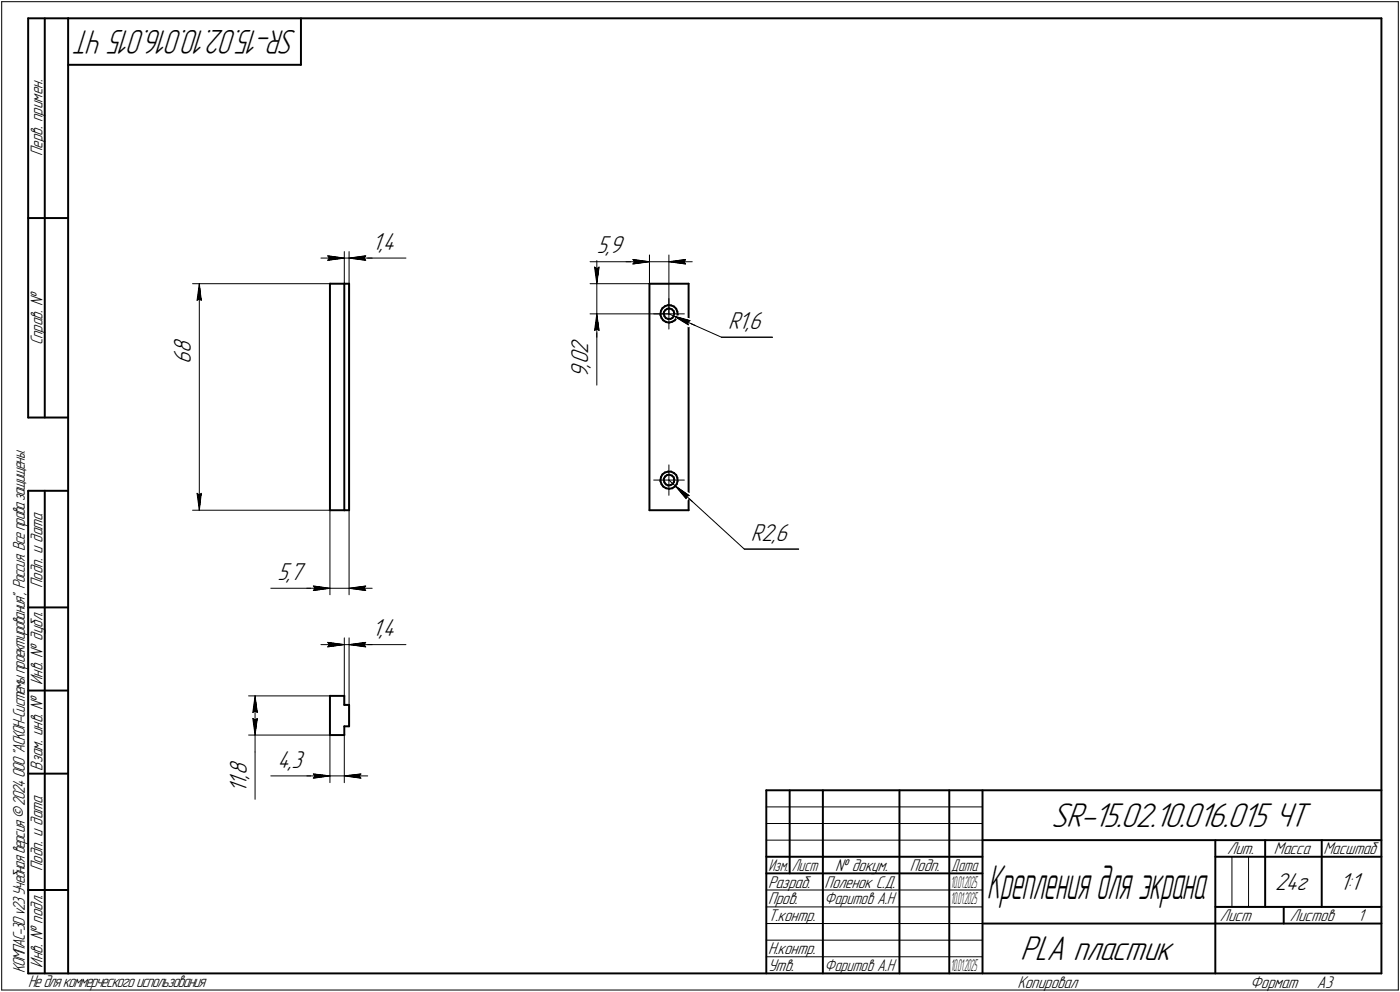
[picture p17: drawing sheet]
<svg xmlns="http://www.w3.org/2000/svg" width="421mm" height="298mm" viewBox="0 0 421 298" stroke-linecap="round" stroke-linejoin="round" font-family="sans-serif">
<defs><g id="words">
<text font-size="15" x="296.8" y="270.1">Креплениядляэкрана</text>
<g font-size="10.9">
<text x="316.2" y="248.5">SR-15.02.10.016.015 ЧТ</text>
<text x="306.8" y="288.5">PLA пластик</text>
</g>
<text font-size="10.8" x="89.3" y="9" transform="rotate(-180 89.3 9)">SR-15.02.10.016.015 ЧТ</text>
<g font-size="7.8">
<text x="111.9" y="75">1,4</text>
<text x="179.5" y="76.1">5,9</text>
<text x="219" y="98.8">R1,6</text>
<text x="57.4" y="106.2" transform="rotate(-90 57.4 106.2)">8</text>
<text x="176.9" y="106.3" transform="rotate(-90 176.9 106.3)">2</text>
<text x="57.4" y="109.4" transform="rotate(-90 57.4 109.4)">6</text>
<text x="176.9" y="113.7" transform="rotate(-90 176.9 113.7)">9</text>
<text x="176.9" y="110.5" transform="rotate(-90 176.9 110.5)">,</text>
<text x="176.9" y="109.5" transform="rotate(-90 176.9 109.5)">0</text>
<text x="225.8" y="162.5">R2,6</text>
<text x="83.4" y="174.2">5,7</text>
<text x="111.9" y="191.2">1,4</text>
<text x="74.2" y="234" transform="rotate(-90 74.2 234)">,</text>
<text x="74.2" y="232.9" transform="rotate(-90 74.2 232.9)">8</text>
<text x="83.4" y="230.7">4,3</text>
<text x="74.2" y="238.2" transform="rotate(-90 74.2 238.2)">1</text>
<text x="74.2" y="236.1" transform="rotate(-90 74.2 236.1)">1</text>
<text x="383.5" y="267.5">24г</text>
<text x="402.9" y="267.5">1:1</text>
</g>
<g font-size="5.4">
<text x="12.8" y="46.9" transform="rotate(-90 12.8 46.9)">Перв. примен.</text>
<text x="12.8" y="103.8" transform="rotate(-90 12.8 103.8)">Справ. !</text>
<text x="12.8" y="176.7" transform="rotate(-90 12.8 176.7)">Подп. и дата</text>
<text x="12.8" y="205.8" transform="rotate(-90 12.8 205.8)">Инв. ! дубл.</text>
<text x="12.8" y="231.6" transform="rotate(-90 12.8 231.6)">Взам. инв. !</text>
<text x="369.1" y="256.8">Лит.</text>
<text x="383.1" y="256.8">Масса</text>
<text x="398" y="256.8">Масштаб</text>
<text x="12.8" y="261.7" transform="rotate(-90 12.8 261.7)">Подп. и дата</text>
<text x="251.2" y="261.8">! докум.</text>
<text x="273.6" y="261.8">Подп.</text>
<text x="231" y="266.8">Разраб.</text>
<text x="248" y="266.8">Поленок С.Д.</text>
<text x="231" y="271.8">Пров.</text>
<text x="248" y="271.8">Фаритов А.Н</text>
<text x="231" y="276.8">Т.контр.</text>
<text x="366.9" y="276.8">Лист</text>
<text x="387.9" y="276.8">Листов</text>
<text x="408.4" y="276.8">1</text>
<text x="231" y="286.8">Н.контр.</text>
<text x="7.5" y="292.5" transform="rotate(-90 7.5 292.5)">КОМПАС-3Dv23Учебнаяверсия©2024ООО&quot;АСКОН-Системыпроектирования&quot;, Россия. Всеправазащищены.</text>
<text x="12.8" y="290.8" transform="rotate(-90 12.8 290.8)">Инв. ! подл.</text>
<text x="231" y="291.8">Утв.</text>
<text x="248" y="291.8">Фаритов А.Н</text>
<text x="8.5" y="296.7">Недлякоммерческогоиспользования</text>
<text x="306" y="296.8">Копировал</text>
<text x="376" y="296.8">Формат</text>
<text x="396" y="296.8">A3</text>
</g>
<g font-size="5.3">
<text x="231.1" y="261.8">Изм.</text>
<text x="238.1" y="261.8">Лист</text>
<text x="286.1" y="261.8">Дата</text>
</g>
<g font-size="5.1">
<text x="286" y="266.8">1</text>
<text x="286.7" y="266.8">0.01.2025</text>
<text x="286" y="271.8">1</text>
<text x="286.7" y="271.8">0.01.2025</text>
<text x="286" y="291.8">1</text>
<text x="286.7" y="291.8">0.01.2025</text>
</g>
</g></defs>
<g fill="none" stroke="#000" stroke-width=".59">
<path d="M8.5 5.5v120zM8.5 5.5h12zM13.5 5.5v120zM20.5 5.5v287zM20.5 5.5h395zM20.5 19.5h70zM90.5 5.5v14zM415.5 5.5v287zM8.5 65.5h12zM99.2 85.3v68zM99.2 85.3h4.3zM103.5 85.3v68z"/>
<path d="M103.5 85.3h1.5zM105 85.3v68zM195.3 85.3h11.8zM195.3 85.3v68zM198.6 94.7l.4 .9zM198.6 94.3v.4zM198.8 93.4l-.2 .9zM199 95.6l.5 .7zM199.2 92.6l-.4 .8zM199.2 92.6l.8-.6zM199.5 96.3l.8 .5zM199.6 94.3l.2 .7z"/>
<path d="M199.6 93.8v.5zM199.8 95l.4 .6zM200 92l.9-.3zM200.1 93.2l.6-.4zM200.1 93.2l-.5 .6zM200.2 95.6l.7 .2zM200.3 96.8l1 .1zM200.7 92.8l.6-.1zM200.9 95.8h.8zM200.9 91.7l.9 .1zM201.3 96.9l.9-.2zM201.3 92.7l.8 .3z"/>
<path d="M201.7 95.8l.6-.3zM201.8 91.8l.9 .3zM202.1 93l.5 .5zM202.2 96.7l.7-.4zM202.6 93.5l.2 .6zM202.7 94.9l-.4 .6zM202.7 92.1l.7 .7zM202.8 94.1l-.1 .8zM203.4 92.8l.3 .8zM203.5 95.5l-.6 .8zM203.7 93.6l.1 1zM203.8 94.6l-.3 .9z"/>
<path d="M207.1 85.3v68zM8.5 125.5h12zM8.5 147.5v145zM8.5 147.5h12zM13.5 147.5v145zM99.2 153.3h4.3zM103.5 153.3h1.5zM195.3 153.3h11.8zM198.6 144.6l.4 .9zM198.6 144.3v.3zM198.8 143.3l-.2 1zM199 145.5l.5 .7z"/>
<path d="M199.2 142.6l-.4 .7zM199.2 142.6l.8-.6zM199.5 146.2l.8 .5zM199.6 144.3l.2 .6zM199.6 143.8v.5zM199.8 144.9l.4 .6zM200 142l.9-.3zM200.1 143.2l.6-.5zM200.1 143.2l-.5 .6zM200.2 145.5l.7 .4zM200.3 146.7l1 .2zM200.7 142.7h.6z"/>
<path d="M200.9 141.7h.9zM200.9 145.9l.8-.1zM201.3 146.9l.9-.2zM201.3 142.7l.8 .2zM201.7 145.8l.6-.3zM201.8 141.7l.9 .5zM202.1 142.9l.5 .5zM202.2 146.7l.7-.5zM202.6 143.4l.2 .7zM202.7 142.2l.7 .5zM202.7 144.9l-.4 .6zM202.8 144.1l-.1 .8z"/>
<path d="M203.4 142.7l.3 .9zM203.5 145.5l-.6 .7zM203.7 143.6l.1 .9zM203.8 144.5l-.3 1zM8.5 182.5h12zM8.5 207.5h12zM99.2 209.1v11.8zM99.2 209.1h4.3zM103.5 218.3v2.6zM103.5 218.3h1.5zM103.5 209.1v2.7zM103.5 211.8h1.5z"/>
<path d="M105 211.8v6.5zM8.5 232.5h12zM99.2 220.9h4.3zM230.5 237.5h185zM230.5 237.5v55zM237.5 237.5v25zM247.5 237.5v55zM270.5 237.5v55zM285.5 237.5v55zM295.5 237.5v55zM230.5 257.5h65zM295.5 252.5h120z"/>
<path d="M365.5 252.5v40zM365.5 257.5h15zM380.5 252.5v20zM380.5 257.5h35zM397.5 252.5v20zM8.5 267.5h12zM230.5 262.5h65zM295.5 277.5h70zM365.5 277.5h50zM365.5 272.5h50zM386.1 272.5v5zM8.5 292.5h12z"/>
<path d="M20.5 292.5h395z"/>
</g>
<g fill="none" stroke="#000" stroke-width=".3">
<path d="M.5 .5v297zM.5 .5h420zM420.5 .5v297zM96.5 77.6h7zM98.6 76.9l4.9 .7zM98.6 76.9l.5 .7zM98.6 78.2l4.9-.6zM99.1 77.6l-.5 .6zM103.5 75.6v9.7zM103.5 77.6h1.5zM105 77.6h5zM105 75.6v9.7z"/>
<path d="M105 77.6l5 .6zM105 77.6l5-.7zM105 77.6h6.9zM109.5 77.6l.5 .6zM110 77.6h12.1zM110 76.9l-.5 .7zM177.5 78.7h12.8zM179.5 78.3v7zM188.3 78.7h7zM190.3 78.7h5zM190.3 78l5 .7zM190.3 78l.5 .7z"/>
<path d="M190.3 79.3l5-.6zM190.8 78.7l-.5 .6zM195.3 76.6v8.7zM195.3 78.7h5.9zM201.2 76.6v17.7zM201.2 78.7l5 .6zM201.2 78.7l5-.7zM201.2 78.7h7zM205.7 78.7l.5 .6zM206.2 78l-.5 .7zM57.9 85.3h41.3zM59.3 90.3l.6-.5z"/>
<path d="M59.9 85.3l.6 5zM59.9 89.8l.6 .5zM59.9 85.3l-.6 5zM59.9 85.3v68zM177.5 94.3h23.7zM177.5 85.3h23.7zM178.8 99.3l.7-.5zM178.8 80.3l.7 .5zM178.8 80.3l.7 5zM179.5 94.3v5zM179.5 99.3v16.4zM179.5 94.3l-.7 5z"/>
<path d="M179.5 98.8l.7 .5zM179.5 94.3l.7 5zM179.5 94.3v7zM179.5 80.8l.7-.5zM179.5 85.3v9zM180.2 80.3l-.7 5zM196.6 94.3h4.6zM201.2 94.3h4.6zM201.2 94.3v4.6zM201.2 89.7v4.6zM201.2 94.3l1.5 .7zM202.7 95l14.3 6.3z"/>
<path d="M202.7 95l4.3 2.6zM202.7 95l4.8 1.4zM202.7 95l6.3 2.8zM206.8 96.8l.2 .8zM206.8 96.8l.7-.4zM217 101.3h15.3zM201.2 139.7v4.6zM57.9 153.3h41.3zM59.3 148.3l.6 5zM59.3 148.3l.6 .5zM59.9 148.8l.6-.5zM60.5 148.3l-.6 5z"/>
<path d="M99.2 153.3v25.4zM105 153.3v25.4zM196.6 144.3h4.6zM201.2 144.3h4.6zM201.2 144.3v4.5zM201.2 144.3l1.9 1.7zM203.1 146l20.8 19zM203.1 146l3.2 3.9zM203.1 146l4.2 2.9zM203.1 146l5.2 4.8zM206.4 149.1l-.1 .8zM206.4 149.1l.9-.2z"/>
<path d="M81.4 176.8h12.8zM92.3 176.8h6.9zM94.2 176.8h5zM94.2 176.1l5 .7zM94.2 176.1l.5 .7zM94.2 177.5l5-.7zM94.7 176.8l-.5 .7zM99.2 176.8h5.8zM105 176.8l5 .7zM105 176.8l5-.7zM105 176.8h6.9zM109.5 176.8l.5 .7z"/>
<path d="M110 176.1l-.5 .7zM223.9 165h16.3zM96.5 193.7h7zM98.6 193l4.9 .7zM98.6 193l.5 .7zM98.6 194.4l4.9-.7zM99.1 193.7l-.5 .7zM103.5 191.7v20.1zM103.5 193.7h1.5zM105 193.7h5zM105 191.7v20.1zM105 193.7l5 .7z"/>
<path d="M105 193.7l5-.7zM105 193.7h6.9zM109.5 193.7l.5 .7zM110 193.7h12.1zM110 193l-.5 .7zM74.8 209.1h24.4zM76 214.1l.7-.5zM76 215.9l.7 5zM76 215.9l.7 .5zM76.7 209.1l.7 5zM76.7 213.6l.7 .5zM76.7 209.1l-.7 5z"/>
<path d="M76.7 216.4l.7-.5zM76.7 209.1v11.8zM77.4 215.9l-.7 5zM74.8 220.9h24.4zM76.7 220.9v5.1zM76.7 226v14.2zM81.4 233.2h12.8zM92.3 233.2h6.9zM94.2 233.2h5zM94.2 232.6l5 .6zM94.2 232.6l.5 .6zM94.2 233.8l5-.6z"/>
<path d="M94.7 233.2l-.5 .6zM99.2 220.9v14.3zM99.2 233.2h4.3zM103.5 220.9v14.3zM103.5 233.2l5 .6zM103.5 233.2l5-.6zM103.5 233.2h7.1zM108 233.2l.5 .6zM108.5 232.6l-.5 .6zM230.5 247.5h65zM230.5 252.5h65zM230.5 242.5h65z"/>
<path d="M370.5 257.5v15zM375.5 257.5v15zM230.5 267.5h65zM230.5 272.5h65zM230.5 277.5h65zM.5 297.5h420zM230.5 282.5h65zM230.5 287.5h65z"/>
</g>
<g fill="#fff" stroke="#fff" stroke-width=".3">
<path d="M51.7 101.2h7.2zM51.7 101.3h7.2zM51.7 101.3h7.2zM51.7 101.4h7.2zM51.7 101.5h7.2zM51.7 101.6h7.2zM51.7 101.7h7.2zM51.7 101.8h7.2zM51.7 101.9h7.2zM51.7 101.9h7.2zM51.7 102h7.2zM51.7 102.1h7.2zM51.7 102.2h7.2zM51.7 102.3h7.2zM51.7 102.4h7.2zM51.7 102.4h7.2zM51.7 102.5h7.2zM51.7 102.6h7.2zM51.7 102.7h7.2zM51.7 102.8h7.2zM51.7 102.9h7.2zM51.7 103h7.2zM51.7 103h7.2zM51.7 103.1h7.2zM51.7 103.2h7.2zM51.7 103.3h7.2zM51.7 103.4h7.2zM51.7 103.5h7.2zM51.7 103.5h7.2zM51.7 103.6h7.2zM51.7 103.7h7.2zM51.7 103.8h7.2zM51.7 103.9h7.2zM51.7 104h7.2zM51.7 104.1h7.2zM51.7 104.1h7.2zM51.7 104.2h7.2zM51.7 104.3h7.2zM51.7 104.4h7.2zM51.7 104.5h7.2zM51.7 104.6h7.2zM51.7 104.6h7.2zM51.7 104.7h7.2zM51.7 104.8h7.2zM51.7 104.9h7.2zM51.7 105h7.2zM51.7 105.1h7.2zM51.7 105.2h7.2zM51.7 105.2h7.2zM51.7 105.3h7.2zM51.7 105.4h7.2zM51.7 105.5h7.2zM51.7 105.6h7.2zM51.7 105.7h7.2zM51.7 105.7h7.2zM51.7 105.8h7.2zM51.7 105.9h7.2zM51.7 106h7.2zM51.7 106.1h7.2zM51.7 106.2h7.2zM51.7 106.3h7.2zM51.7 106.3h7.2zM51.7 106.4h7.2zM51.7 106.5h7.2zM51.7 106.6h7.2zM51.7 106.7h7.2zM51.7 106.8h7.2zM51.7 106.8h7.2zM51.7 106.9h7.2zM51.7 107h7.2zM51.7 107.1h7.2zM51.7 107.2h7.2zM51.7 107.3h7.2zM51.7 107.4h7.2zM51.7 107.4h7.2zM51.7 107.5h7.2zM51.7 107.6h7.2zM51.7 107.7h7.2zM51.7 107.8h7.2zM51.7 107.9h7.2zM51.7 107.9h7.2zM51.7 108h7.2zM51.7 108.1h7.2zM51.7 108.2h7.2zM51.7 108.3h7.2zM51.7 108.4h7.2zM51.7 108.5h7.2zM51.7 108.5h7.2zM51.7 108.6h7.2zM51.7 108.7h7.2zM51.7 108.8h7.2zM51.7 108.9h7.2zM51.7 109h7.2zM51.7 109.1h7.2zM51.7 109.1h7.2zM51.7 109.2h7.2zM51.7 109.3h7.2z"/>
<path d="M58.7 147.8h2.4zM58.8 147.9h2.3zM58.8 148h2.3zM58.8 148.1h2.3zM58.8 148.2h2.3zM58.8 148.3h2.3zM58.8 148.3h2.3zM58.8 148.4h2.3zM58.8 148.5h2.2zM58.8 148.6h2.2zM58.8 148.7h2.2zM58.8 148.8h2.2zM58.8 148.8h2.2zM58.8 148.9h2.2zM58.8 149h2.2zM58.9 149.1h2.1zM58.9 149.2h2.1zM58.9 149.3h2.1zM58.9 149.4h2.1zM58.9 149.4h2.1zM58.9 149.5h2.1zM58.9 149.6h2.1zM59 149.7h1.9zM59 149.8h1.9zM59 149.9h1.9zM59 149.9h1.9zM59 150h1.9zM59 150.1h1.9zM59 150.2h1.9zM59.1 150.3h1.7zM59.1 150.4h1.7zM59.1 150.5h1.7zM59.1 150.5h1.7zM59.1 150.6h1.7zM59.1 150.7h1.7zM59.1 150.8h1.7zM59.2 150.9h1.5zM59.2 151h1.5zM59.2 151h1.5zM59.2 151.1h1.5zM59.2 151.2h1.5zM59.2 151.3h1.5zM59.2 151.4h1.5zM59.2 151.5h1.4zM59.3 151.6h1.3zM59.3 151.6h1.3zM59.4 151.7h1.1zM59.4 151.8h1.1zM59.4 151.9h1.1zM59.4 152h1.1zM59.4 152.1h1.1zM59.5 152.1h1zM59.5 152.2h.9zM59.6 152.3h.8zM59.6 152.4h.7zM59.6 152.5h.7zM59.7 152.6h.6zM59.7 152.7h.5zM59.8 152.7h.4zM59.8 152.8h.4zM59.8 152.9h.3zM59.9 153h.2zM59.9 153.1h.2z"/>
<path d="M59.9 85.5h.2zM59.9 85.6h.2zM59.8 85.7h.3zM59.8 85.8h.4zM59.7 85.9h.5zM59.7 85.9h.6zM59.7 86h.6zM59.6 86.1h.7zM59.6 86.2h.8zM59.5 86.3h.9zM59.5 86.4h.9zM59.4 86.4h1.1zM59.4 86.5h1.1zM59.4 86.6h1.1zM59.4 86.7h1.1zM59.4 86.8h1.1zM59.3 86.9h1.3zM59.3 87h1.3zM59.2 87h1.4zM59.2 87.1h1.5zM59.2 87.2h1.5zM59.2 87.3h1.5zM59.2 87.4h1.5zM59.2 87.5h1.5zM59.2 87.5h1.5zM59.2 87.6h1.5zM59.1 87.7h1.7zM59.1 87.8h1.7zM59.1 87.9h1.7zM59.1 88h1.7zM59.1 88.1h1.7zM59.1 88.1h1.7zM59.1 88.2h1.7zM59 88.3h1.9zM59 88.4h1.9zM59 88.5h1.9zM59 88.6h1.9zM59 88.6h1.9zM59 88.7h1.9zM59 88.8h1.9zM58.9 88.9h2zM58.9 89h2.1zM58.9 89.1h2.1zM58.9 89.2h2.1zM58.9 89.2h2.1zM58.9 89.3h2.1zM58.9 89.4h2.1zM58.9 89.5h2.1zM58.8 89.6h2.2zM58.8 89.7h2.2zM58.8 89.7h2.2zM58.8 89.8h2.2zM58.8 89.9h2.2zM58.8 90h2.2zM58.8 90.1h2.2zM58.8 90.2h2.3zM58.8 90.3h2.3zM58.8 90.3h2.3zM58.8 90.4h2.3zM58.8 90.5h2.3zM58.8 90.6h2.3zM58.8 90.7h2.3z"/>
<path d="M111.9 69.4h8.2zM111.9 69.5h8.2zM111.9 69.6h8.2zM111.9 69.7h8.2zM111.9 69.8h8.2zM111.9 69.8h8.2zM111.9 69.9h8.2zM111.9 70h8.2zM111.9 70.1h8.2zM111.9 70.2h8.2zM111.9 70.3h8.2zM111.9 70.4h8.2zM111.9 70.4h8.2zM111.9 70.5h8.2zM111.9 70.6h8.2zM111.9 70.7h8.2zM111.9 70.8h8.2zM111.9 70.9h8.2zM111.9 71h8.2zM111.9 71h8.2zM111.9 71.1h8.2zM111.9 71.2h8.2zM111.9 71.3h8.2zM111.9 71.4h8.2zM111.9 71.5h8.2zM111.9 71.5h8.2zM111.9 71.6h8.2zM111.9 71.7h8.2zM111.9 71.8h8.2zM111.9 71.9h8.2zM111.9 72h8.2zM111.9 72.1h8.2zM111.9 72.1h8.2zM111.9 72.2h8.2zM111.9 72.3h8.2zM111.9 72.4h8.2zM111.9 72.5h8.2zM111.9 72.6h8.2zM111.9 72.6h8.2zM111.9 72.7h8.2zM111.9 72.8h8.2zM111.9 72.9h8.2zM111.9 73h8.2zM111.9 73.1h8.2zM111.9 73.2h8.2zM111.9 73.2h8.2zM111.9 73.3h8.2zM111.9 73.4h8.2zM111.9 73.5h8.2zM111.9 73.6h8.2zM111.9 73.7h8.2zM111.9 73.7h8.2zM111.9 73.8h8.2zM111.9 73.9h8.2zM111.9 74h8.2zM111.9 74.1h8.2zM111.9 74.2h8.2zM111.9 74.3h8.2zM111.9 74.3h8.2zM111.9 74.4h8.2zM111.9 74.5h8.2zM111.9 74.6h8.2zM111.9 74.7h8.2zM111.9 74.8h8.2zM111.9 74.8h8.2zM111.9 74.9h8.2zM111.9 75h8.2zM111.9 75.1h8.2zM111.9 75.2h8.2zM111.9 75.3h8.2zM111.9 75.4h8.2zM111.9 75.4h8.2zM111.9 75.5h8.2zM111.9 75.6h8.2zM111.9 75.7h8.2zM111.9 75.8h8.2zM111.9 75.9h8.2zM111.9 75.9h8.2zM111.9 76h8.2zM111.9 76.1h8.2zM111.9 76.2h8.2zM111.9 76.3h8.2zM111.9 76.4h8.2zM111.9 76.5h8.2z"/>
<path d="M98 76.5h.8zM98 76.5h1.6zM98 76.6h2.3zM98 76.7h3.1zM98 76.8h3.8zM98 76.9h4zM98 77h4.2zM98 77h4.4zM98 77.1h4.6zM98 77.2h4.8zM98 77.3h5zM98 77.4h5.2zM98 77.5h5.4zM98 77.6h5.5zM98 77.6h5.4zM98 77.7h5.2zM98 77.8h5zM98 77.9h4.8zM98 78h4.6zM98 78.1h4.4zM98 78.1h4.2zM98 78.2h4zM98 78.3h3.8zM98 78.4h3.2zM98 78.5h2.6zM98 78.6h1.9zM98 78.7h1.3zM98 78.7h.7z"/>
<path d="M109.7 76.5h.7zM109 76.5h1.4zM108.3 76.6h2.1zM107.5 76.7h2.9zM106.8 76.8h3.6zM106.6 76.9h3.8zM106.4 77h4zM106.2 77h4.2zM106 77.1h4.4zM105.8 77.2h4.6zM105.6 77.3h4.8zM105.4 77.4h5zM105.2 77.5h5.2zM105 77.6h5.4zM105.2 77.6h5.2zM105.4 77.7h5zM105.6 77.8h4.8zM105.8 77.9h4.6zM106 78h4.4zM106.2 78.1h4.2zM106.4 78.1h4zM106.6 78.2h3.8zM106.8 78.3h3.6zM107.4 78.4h3zM108 78.5h2.4zM108.6 78.6h1.8zM109.2 78.7h1.2zM109.8 78.7h.6z"/>
<path d="M83.4 168.7h8.9zM83.4 168.7h8.9zM83.4 168.8h8.9zM83.4 168.9h8.9zM83.4 169h8.9zM83.4 169.1h8.9zM83.4 169.2h8.9zM83.4 169.2h8.9zM83.4 169.3h8.9zM83.4 169.4h8.9zM83.4 169.5h8.9zM83.4 169.6h8.9zM83.4 169.7h8.9zM83.4 169.8h8.9zM83.4 169.8h8.9zM83.4 169.9h8.9zM83.4 170h8.9zM83.4 170.1h8.9zM83.4 170.2h8.9zM83.4 170.3h8.9zM83.4 170.3h8.9zM83.4 170.4h8.9zM83.4 170.5h8.9zM83.4 170.6h8.9zM83.4 170.7h8.9zM83.4 170.8h8.9zM83.4 170.9h8.9zM83.4 170.9h8.9zM83.4 171h8.9zM83.4 171.1h8.9zM83.4 171.2h8.9zM83.4 171.3h8.9zM83.4 171.4h8.9zM83.4 171.4h8.9zM83.4 171.5h8.9zM83.4 171.6h8.9zM83.4 171.7h8.9zM83.4 171.8h8.9zM83.4 171.9h8.9zM83.4 172h8.9zM83.4 172h8.9zM83.4 172.1h8.9zM83.4 172.2h8.9zM83.4 172.3h8.9zM83.4 172.4h8.9zM83.4 172.5h8.9zM83.4 172.6h8.9zM83.4 172.6h8.9zM83.4 172.7h8.9zM83.4 172.8h8.9zM83.4 172.9h8.9zM83.4 173h8.9zM83.4 173.1h8.9zM83.4 173.1h8.9zM83.4 173.2h8.9zM83.4 173.3h8.9zM83.4 173.4h8.9zM83.4 173.5h8.9zM83.4 173.6h8.9zM83.4 173.7h8.9zM83.4 173.7h8.9zM83.4 173.8h8.9zM83.4 173.9h8.9zM83.4 174h8.9zM83.4 174.1h8.9zM83.4 174.2h8.9zM83.4 174.2h8.9zM83.4 174.3h8.9zM83.4 174.4h8.9zM83.4 174.5h8.9zM83.4 174.6h8.9zM83.4 174.7h8.9zM83.4 174.8h8.9zM83.4 174.8h8.9zM83.4 174.9h8.9zM83.4 175h8.9zM83.4 175.1h8.9zM83.4 175.2h8.9zM83.4 175.3h8.9zM83.4 175.3h8.9zM83.4 175.4h8.9zM83.4 175.5h8.9zM83.4 175.6h8.9zM83.4 175.7h8.9z"/>
<path d="M93.7 175.6h.7zM93.7 175.7h1.3zM93.7 175.8h1.9zM93.7 175.9h2.6zM93.7 175.9h3.2zM93.7 176h3.8zM93.7 176.1h4zM93.7 176.2h4.2zM93.7 176.3h4.3zM93.7 176.4h4.6zM93.7 176.4h4.8zM93.7 176.5h4.9zM93.7 176.6h5.2zM93.7 176.7h5.4zM93.7 176.8h5.5zM93.7 176.9h5.4zM93.7 177h5.2zM93.7 177h4.9zM93.7 177.1h4.8zM93.7 177.2h4.6zM93.7 177.3h4.3zM93.7 177.4h4.2zM93.7 177.5h4zM93.7 177.5h3.8zM93.7 177.6h3.1zM93.7 177.7h2.3zM93.7 177.8h1.5zM93.7 177.9h.8z"/>
<path d="M109.8 175.6h.6zM109.2 175.7h1.2zM108.6 175.8h1.8zM108 175.9h2.4zM107.4 175.9h3zM106.8 176h3.6zM106.6 176.1h3.8zM106.4 176.2h4zM106.2 176.3h4.2zM106 176.4h4.4zM105.8 176.4h4.6zM105.6 176.5h4.8zM105.4 176.6h5zM105.2 176.7h5.2zM105 176.8h5.4zM105.2 176.9h5.2zM105.4 177h5zM105.6 177h4.8zM105.8 177.1h4.6zM106 177.2h4.4zM106.2 177.3h4.2zM106.4 177.4h4zM106.6 177.5h3.8zM106.8 177.5h3.6zM107.5 177.6h2.9zM108.3 177.7h2.1zM109 177.8h1.4zM109.7 177.9h.7z"/>
<path d="M179.5 70.5h8.8zM179.5 70.6h8.8zM179.5 70.7h8.8zM179.5 70.8h8.8zM179.5 70.9h8.8zM179.5 71h8.8zM179.5 71h8.8zM179.5 71.1h8.8zM179.5 71.2h8.8zM179.5 71.3h8.8zM179.5 71.4h8.8zM179.5 71.5h8.8zM179.5 71.5h8.8zM179.5 71.6h8.8zM179.5 71.7h8.8zM179.5 71.8h8.8zM179.5 71.9h8.8zM179.5 72h8.8zM179.5 72.1h8.8zM179.5 72.1h8.8zM179.5 72.2h8.8zM179.5 72.3h8.8zM179.5 72.4h8.8zM179.5 72.5h8.8zM179.5 72.6h8.8zM179.5 72.6h8.8zM179.5 72.7h8.8zM179.5 72.8h8.8zM179.5 72.9h8.8zM179.5 73h8.8zM179.5 73.1h8.8zM179.5 73.2h8.8zM179.5 73.2h8.8zM179.5 73.3h8.8zM179.5 73.4h8.8zM179.5 73.5h8.8zM179.5 73.6h8.8zM179.5 73.7h8.8zM179.5 73.7h8.8zM179.5 73.8h8.8zM179.5 73.9h8.8zM179.5 74h8.8zM179.5 74.1h8.8zM179.5 74.2h8.8zM179.5 74.3h8.8zM179.5 74.3h8.8zM179.5 74.4h8.8zM179.5 74.5h8.8zM179.5 74.6h8.8zM179.5 74.7h8.8zM179.5 74.8h8.8zM179.5 74.8h8.8zM179.5 74.9h8.8zM179.5 75h8.8zM179.5 75.1h8.8zM179.5 75.2h8.8zM179.5 75.3h8.8zM179.5 75.4h8.8zM179.5 75.4h8.8zM179.5 75.5h8.8zM179.5 75.6h8.8zM179.5 75.7h8.8zM179.5 75.8h8.8zM179.5 75.9h8.8zM179.5 75.9h8.8zM179.5 76h8.8zM179.5 76.1h8.8zM179.5 76.2h8.8zM179.5 76.3h8.8zM179.5 76.4h8.8zM179.5 76.5h8.8zM179.5 76.5h8.8zM179.5 76.6h8.8zM179.5 76.7h8.8zM179.5 76.8h8.8zM179.5 76.9h8.8zM179.5 77h8.8zM179.5 77h8.8zM179.5 77.1h8.8zM179.5 77.2h8.8zM179.5 77.3h8.8zM179.5 77.4h8.8zM179.5 77.5h8.8zM179.5 77.6h8.8z"/>
<path d="M189.8 77.6h.8zM189.8 77.6h1.5zM189.8 77.7h2.3zM189.8 77.8h3.1zM189.8 77.9h3.7zM189.8 78h4zM189.8 78.1h4.2zM189.8 78.1h4.3zM189.8 78.2h4.6zM189.8 78.3h4.8zM189.8 78.4h4.9zM189.8 78.5h5.2zM189.8 78.6h5.4zM189.8 78.7h5.5zM189.8 78.7h5.4zM189.8 78.8h5.2zM189.8 78.9h4.9zM189.8 79h4.8zM189.8 79.1h4.6zM189.8 79.2h4.3zM189.8 79.2h4.2zM189.8 79.3h4zM189.8 79.4h3.7zM189.8 79.5h3.2zM189.8 79.6h2.6zM189.8 79.7h1.9zM189.8 79.8h1.3zM189.8 79.8h.7z"/>
<path d="M206 77.6h.7zM205.2 77.6h1.5zM204.6 77.7h2.1zM203.8 77.8h2.9zM203 77.9h3.7zM202.9 78h3.8zM202.7 78.1h4zM202.4 78.1h4.3zM202.3 78.2h4.4zM202 78.3h4.7zM201.8 78.4h4.9zM201.6 78.5h5.1zM201.4 78.6h5.3zM201.2 78.7h5.5zM201.4 78.7h5.3zM201.6 78.8h5.1zM201.8 78.9h4.9zM202 79h4.7zM202.3 79.1h4.4zM202.4 79.2h4.3zM202.7 79.2h4zM202.9 79.3h3.8zM203 79.4h3.7zM203.7 79.5h3zM204.3 79.6h2.4zM204.9 79.7h1.8zM205.5 79.8h1.2zM206.1 79.8h.6z"/>
<path d="M171.4 101.3h7.1zM171.4 101.4h7.1zM171.4 101.5h7.1zM171.4 101.6h7.1zM171.4 101.7h7.1zM171.4 101.8h7.1zM171.4 101.9h7.1zM171.4 101.9h7.1zM171.4 102h7.1zM171.4 102.1h7.1zM171.4 102.2h7.1zM171.4 102.3h7.1zM171.4 102.4h7.1zM171.4 102.4h7.1zM171.4 102.5h7.1zM171.4 102.6h7.1zM171.4 102.7h7.1zM171.4 102.8h7.1zM171.4 102.9h7.1zM171.4 103h7.1zM171.4 103h7.1zM171.4 103.1h7.1zM171.4 103.2h7.1zM171.4 103.3h7.1zM171.4 103.4h7.1zM171.4 103.5h7.1zM171.4 103.5h7.1zM171.4 103.6h7.1zM171.4 103.7h7.1zM171.4 103.8h7.1zM171.4 103.9h7.1zM171.4 104h7.1zM171.4 104.1h7.1zM171.4 104.1h7.1zM171.4 104.2h7.1zM171.4 104.3h7.1zM171.4 104.4h7.1zM171.4 104.5h7.1zM171.4 104.6h7.1zM171.4 104.6h7.1zM171.4 104.7h7.1zM171.4 104.8h7.1zM171.4 104.9h7.1zM171.4 105h7.1zM171.4 105.1h7.1zM171.4 105.2h7.1zM171.4 105.2h7.1zM171.4 105.3h7.1zM171.4 105.4h7.1zM171.4 105.5h7.1zM171.4 105.6h7.1zM171.4 105.7h7.1zM171.4 105.7h7.1zM171.4 105.8h7.1zM171.4 105.9h7.1zM171.4 106h7.1zM171.4 106.1h7.1zM171.4 106.2h7.1zM171.4 106.3h7.1zM171.4 106.3h7.1zM171.4 106.4h7.1zM171.4 106.5h7.1zM171.4 106.6h7.1zM171.4 106.7h7.1zM171.4 106.8h7.1zM171.4 106.8h7.1zM171.4 106.9h7.1zM171.4 107h7.1zM171.4 107.1h7.1zM171.4 107.2h7.1zM171.4 107.3h7.1zM171.4 107.4h7.1zM171.4 107.4h7.1zM171.4 107.5h7.1zM171.4 107.6h7.1zM171.4 107.7h7.1zM171.4 107.8h7.1zM171.4 107.9h7.1zM171.4 107.9h7.1zM171.4 108h7.1zM171.4 108.1h7.1zM171.4 108.2h7.1zM171.4 108.3h7.1zM171.4 108.4h7.1zM171.4 108.5h7.1zM171.4 108.5h7.1zM171.4 108.6h7.1zM171.4 108.7h7.1zM171.4 108.8h7.1zM171.4 108.9h7.1zM171.4 109h7.1zM171.4 109.1h7.1zM171.4 109.1h7.1zM171.4 109.2h7.1zM171.4 109.3h7.1zM171.4 109.4h7.1zM171.4 109.5h7.1zM171.4 109.6h7.1zM171.4 109.6h7.1zM171.4 109.7h7.1zM171.4 109.8h7.1zM171.4 109.9h7.1zM171.4 110h7.1zM171.4 110.1h7.1zM171.4 110.2h7.1zM171.4 110.2h7.1zM171.4 110.3h7.1zM171.4 110.4h7.1zM171.4 110.5h7.1zM171.4 110.6h7.1zM171.4 110.7h7.1zM171.4 110.7h7.1zM171.4 110.8h7.1zM171.4 110.9h7.1zM171.4 111h7.1zM171.4 111.1h7.1zM171.4 111.2h7.1zM171.4 111.3h7.1zM171.4 111.3h7.1zM171.4 111.4h7.1zM171.4 111.5h7.1zM171.4 111.6h7.1zM171.4 111.7h7.1zM171.4 111.8h7.1zM171.4 111.8h7.1zM171.4 111.9h7.1zM171.4 112h7.1zM171.4 112.1h7.1zM171.4 112.2h7.1zM171.4 112.3h7.1zM171.4 112.4h7.1zM171.4 112.4h7.1zM171.4 112.5h7.1zM171.4 112.6h7.1zM171.4 112.7h7.1zM171.4 112.8h7.1zM171.4 112.9h7.1zM171.4 112.9h7.1zM171.4 113h7.1zM171.4 113.1h7.1zM171.4 113.2h7.1zM171.4 113.3h7.1zM171.4 113.4h7.1zM171.4 113.5h7.1zM171.4 113.5h7.1zM171.4 113.6h7.1z"/>
<path d="M179.4 94.6h.3zM179.4 94.7h.3zM179.3 94.7h.4zM179.3 94.8h.4zM179.2 94.9h.5zM179.2 95h.6zM179.2 95.1h.6zM179.2 95.2h.7zM179.2 95.2h.7zM179.1 95.3h.9zM179.1 95.4h.9zM179 95.5h1zM179 95.6h1.1zM179 95.7h1.1zM178.9 95.8h1.3zM178.9 95.8h1.3zM178.8 95.9h1.5zM178.8 96h1.5zM178.7 96.1h1.6zM178.7 96.2h1.6zM178.7 96.3h1.6zM178.7 96.4h1.6zM178.7 96.4h1.6zM178.7 96.5h1.6zM178.7 96.6h1.6zM178.7 96.7h1.6zM178.6 96.8h1.7zM178.6 96.9h1.8zM178.6 96.9h1.8zM178.6 97h1.8zM178.6 97.1h1.8zM178.6 97.2h1.8zM178.6 97.3h1.8zM178.6 97.4h1.8zM178.6 97.5h1.8zM178.6 97.5h1.8zM178.6 97.6h1.9zM178.6 97.7h1.9zM178.6 97.8h1.9zM178.6 97.9h1.9zM178.5 98h2zM178.5 98h2zM178.5 98.1h2zM178.5 98.2h2zM178.5 98.3h2zM178.5 98.4h2.1zM178.5 98.5h2.1zM178.5 98.6h2.1zM178.4 98.6h2.2zM178.4 98.7h2.2zM178.4 98.8h2.2zM178.4 98.9h2.2zM178.4 99h2.2zM178.4 99.1h2.2zM178.4 99.1h2.3zM178.3 99.2h2.4zM178.3 99.3h2.4zM178.3 99.4h2.4zM178.3 99.5h2.4zM178.3 99.6h2.4zM178.3 99.7h2.4zM178.3 99.7h2.4z"/>
<path d="M178.2 79.8h2.5zM178.3 79.8h2.4zM178.3 79.9h2.4zM178.3 80h2.4zM178.3 80.1h2.4zM178.3 80.2h2.4zM178.3 80.3h2.4zM178.3 80.3h2.4zM178.4 80.4h2.3zM178.4 80.5h2.2zM178.4 80.6h2.2zM178.4 80.7h2.2zM178.4 80.8h2.2zM178.4 80.9h2.2zM178.4 80.9h2.2zM178.5 81h2.1zM178.5 81.1h2.1zM178.5 81.2h2.1zM178.5 81.3h2zM178.5 81.4h2zM178.5 81.4h2zM178.5 81.5h2zM178.5 81.6h2zM178.6 81.7h1.9zM178.6 81.8h1.9zM178.6 81.9h1.9zM178.6 82h1.9zM178.6 82h1.8zM178.6 82.1h1.8zM178.6 82.2h1.8zM178.6 82.3h1.8zM178.6 82.4h1.8zM178.6 82.5h1.8zM178.6 82.5h1.8zM178.6 82.6h1.8zM178.6 82.7h1.8zM178.6 82.8h1.7zM178.7 82.9h1.6zM178.7 83h1.6zM178.7 83.1h1.6zM178.7 83.1h1.6zM178.7 83.2h1.6zM178.7 83.3h1.6zM178.7 83.4h1.6zM178.7 83.5h1.6zM178.8 83.6h1.5zM178.8 83.7h1.5zM178.9 83.7h1.3zM178.9 83.8h1.3zM179 83.9h1.1zM179 84h1.1zM179 84.1h1zM179.1 84.2h.9zM179.1 84.2h.9zM179.2 84.3h.7zM179.2 84.4h.7zM179.2 84.5h.6zM179.2 84.6h.6zM179.2 84.7h.5zM179.3 84.8h.4zM179.3 84.8h.4zM179.4 84.9h.3zM179.4 85h.3z"/>
<path d="M202.7 95h1.9zM202.8 95.1h2.2zM202.9 95.2h2.3zM202.9 95.2h2.6zM203 95.3h2.7zM203.1 95.4h3zM203.2 95.5h3.1zM203.3 95.6h3.3zM203.4 95.7h3.4zM203.5 95.8h3.7zM203.5 95.8h3.9zM203.6 95.9h4.1zM203.7 96h4.2zM203.8 96.1h4.4zM203.9 96.2h4.3zM204 96.3h4.2zM204 96.4h4.1zM204.1 96.4h4zM204.3 96.5h3.7zM204.4 96.6h3.6zM204.6 96.7h3.3zM204.7 96.8h3.2zM204.8 96.9h3.1zM205 96.9h2.9zM205.1 97h2.7zM205.2 97.1h2.6zM205.4 97.2h2.3zM205.6 97.3h2.1zM205.7 97.4h2zM205.8 97.5h1.8zM206 97.5h1.6zM206.1 97.6h1.4zM206.2 97.7h1.3zM206.4 97.8h1zM206.5 97.9h.9zM206.7 98h.6zM206.8 98h.5zM206.9 98.1h.4zM207.1 98.2h.2z"/>
<path d="M218.9 93.1h11.4zM218.9 93.2h11.4zM218.9 93.3h11.4zM218.9 93.4h11.4zM218.9 93.5h11.4zM218.9 93.6h11.4zM218.9 93.6h11.4zM218.9 93.7h11.4zM218.9 93.8h11.4zM218.9 93.9h11.4zM218.9 94h11.4zM218.9 94.1h11.4zM218.9 94.1h11.4zM218.9 94.2h11.4zM218.9 94.3h11.4zM218.9 94.4h11.4zM218.9 94.5h11.4zM218.9 94.6h11.4zM218.9 94.7h11.4zM218.9 94.7h11.4zM218.9 94.8h11.4zM218.9 94.9h11.4zM218.9 95h11.4zM218.9 95.1h11.4zM218.9 95.2h11.4zM218.9 95.2h11.4zM218.9 95.3h11.4zM218.9 95.4h11.4zM218.9 95.5h11.4zM218.9 95.6h11.4zM218.9 95.7h11.4zM218.9 95.8h11.4zM218.9 95.8h11.4zM218.9 95.9h11.4zM218.9 96h11.4zM218.9 96.1h11.4zM218.9 96.2h11.4zM218.9 96.3h11.4zM218.9 96.4h11.4zM218.9 96.4h11.4zM218.9 96.5h11.4zM218.9 96.6h11.4zM218.9 96.7h11.4zM218.9 96.8h11.4zM218.9 96.9h11.4zM218.9 96.9h11.4zM218.9 97h11.4zM218.9 97.1h11.4zM218.9 97.2h11.4zM218.9 97.3h11.4zM218.9 97.4h11.4zM218.9 97.5h11.4zM218.9 97.5h11.4zM218.9 97.6h11.4zM218.9 97.7h11.4zM218.9 97.8h11.4zM218.9 97.9h11.4zM218.9 98h11.4zM218.9 98h11.4zM218.9 98.1h11.4zM218.9 98.2h11.4zM218.9 98.3h11.4zM218.9 98.4h11.4zM218.9 98.5h11.4zM218.9 98.6h11.4zM218.9 98.6h11.4zM218.9 98.7h11.4zM218.9 98.8h11.4zM218.9 98.9h11.4zM218.9 99h11.4zM218.9 99.1h11.4zM218.9 99.1h11.4zM218.9 99.2h11.4zM218.9 99.3h11.4zM218.9 99.4h11.4zM218.9 99.5h11.4zM218.9 99.6h11.4zM218.9 99.7h11.4zM218.9 99.7h11.4zM218.9 99.8h11.4zM218.9 99.9h11.4zM218.9 100h11.4zM218.9 100.1h11.4zM218.9 100.2h11.4zM218.9 100.2h11.4z"/>
<path d="M203.2 146.1h.2zM203.2 146.2h.4zM203.3 146.3h.5zM203.3 146.4h.7zM203.4 146.5h.9zM203.4 146.6h1.1zM203.5 146.6h1.2zM203.5 146.7h1.4zM203.5 146.8h1.6zM203.5 146.9h1.6zM203.6 147h1.7zM203.6 147.1h1.8zM203.7 147.2h1.9zM203.7 147.2h2zM203.8 147.3h2zM203.8 147.4h2.1zM203.9 147.5h2.2zM203.9 147.6h2.3zM204 147.7h2.3zM204 147.7h2.4zM204 147.8h2.6zM204.1 147.9h2.6zM204.2 148h2.6zM204.3 148.1h2.6zM204.4 148.2h2.7zM204.4 148.3h2.8zM204.5 148.3h2.8zM204.6 148.4h2.8zM204.6 148.5h3zM204.7 148.6h3zM204.8 148.7h3.1zM204.8 148.8h3.1zM204.9 148.8h3.1zM205 148.9h3zM205.1 149h2.8zM205.1 149.1h2.8zM205.1 149.2h2.7zM205.2 149.3h2.5zM205.3 149.4h2.3zM205.4 149.4h2.1zM205.5 149.5h1.9zM205.6 149.6h1.7zM205.6 149.7h1.7zM205.7 149.8h1.5zM205.7 149.9h1.4zM205.8 149.9h1.2zM205.9 150h1zM206 150.1h.8zM206 150.2h.8zM206.1 150.3h.6zM206.2 150.4h.4zM206.2 150.5h.3z"/>
<path d="M225.8 156.9h12.5zM225.8 157h12.5zM225.8 157.1h12.5zM225.8 157.1h12.5zM225.8 157.2h12.5zM225.8 157.3h12.5zM225.8 157.4h12.5zM225.8 157.5h12.5zM225.8 157.6h12.5zM225.8 157.6h12.5zM225.8 157.7h12.5zM225.8 157.8h12.5zM225.8 157.9h12.5zM225.8 158h12.5zM225.8 158.1h12.5zM225.8 158.2h12.5zM225.8 158.2h12.5zM225.8 158.3h12.5zM225.8 158.4h12.5zM225.8 158.5h12.5zM225.8 158.6h12.5zM225.8 158.7h12.5zM225.8 158.7h12.5zM225.8 158.8h12.5zM225.8 158.9h12.5zM225.8 159h12.5zM225.8 159.1h12.5zM225.8 159.2h12.5zM225.8 159.3h12.5zM225.8 159.3h12.5zM225.8 159.4h12.5zM225.8 159.5h12.5zM225.8 159.6h12.5zM225.8 159.7h12.5zM225.8 159.8h12.5zM225.8 159.9h12.5zM225.8 159.9h12.5zM225.8 160h12.5zM225.8 160.1h12.5zM225.8 160.2h12.5zM225.8 160.3h12.5zM225.8 160.4h12.5zM225.8 160.4h12.5zM225.8 160.5h12.5zM225.8 160.6h12.5zM225.8 160.7h12.5zM225.8 160.8h12.5zM225.8 160.9h12.5zM225.8 161h12.5zM225.8 161h12.5zM225.8 161.1h12.5zM225.8 161.2h12.5zM225.8 161.3h12.5zM225.8 161.4h12.5zM225.8 161.5h12.5zM225.8 161.5h12.5zM225.8 161.6h12.5zM225.8 161.7h12.5zM225.8 161.8h12.5zM225.8 161.9h12.5zM225.8 162h12.5zM225.8 162.1h12.5zM225.8 162.1h12.5zM225.8 162.2h12.5zM225.8 162.3h12.5zM225.8 162.4h12.5zM225.8 162.5h12.5zM225.8 162.6h12.5zM225.8 162.6h12.5zM225.8 162.7h12.5zM225.8 162.8h12.5zM225.8 162.9h12.5zM225.8 163h12.5zM225.8 163.1h12.5zM225.8 163.2h12.5zM225.8 163.2h12.5zM225.8 163.3h12.5zM225.8 163.4h12.5zM225.8 163.5h12.5zM225.8 163.6h12.5zM225.8 163.7h12.5zM225.8 163.7h12.5zM225.8 163.8h12.5zM225.8 163.9h12.5zM225.8 164h12.5z"/>
<path d="M68.6 227.9h7.1zM68.6 228h7.1zM68.6 228.1h7.1zM68.6 228.2h7.1zM68.6 228.3h7.1zM68.6 228.3h7.1zM68.6 228.4h7.1zM68.6 228.5h7.1zM68.6 228.6h7.1zM68.6 228.7h7.1zM68.6 228.8h7.1zM68.6 228.9h7.1zM68.6 228.9h7.1zM68.6 229h7.1zM68.6 229.1h7.1zM68.6 229.2h7.1zM68.6 229.3h7.1zM68.6 229.4h7.1zM68.6 229.4h7.1zM68.6 229.5h7.1zM68.6 229.6h7.1zM68.6 229.7h7.1zM68.6 229.8h7.1zM68.6 229.9h7.1zM68.6 230h7.1zM68.6 230h7.1zM68.6 230.1h7.1zM68.6 230.2h7.1zM68.6 230.3h7.1zM68.6 230.4h7.1zM68.6 230.5h7.1zM68.6 230.5h7.1zM68.6 230.6h7.1zM68.6 230.7h7.1zM68.6 230.8h7.1zM68.6 230.9h7.1zM68.6 231h7.1zM68.6 231.1h7.1zM68.6 231.1h7.1zM68.6 231.2h7.1zM68.6 231.3h7.1zM68.6 231.4h7.1zM68.6 231.5h7.1zM68.6 231.6h7.1zM68.6 231.6h7.1zM68.6 231.7h7.1zM68.6 231.8h7.1zM68.6 231.9h7.1zM68.6 232h7.1zM68.6 232.1h7.1zM68.6 232.2h7.1zM68.6 232.2h7.1zM68.6 232.3h7.1zM68.6 232.4h7.1zM68.6 232.5h7.1zM68.6 232.6h7.1zM68.6 232.7h7.1zM68.6 232.7h7.1zM68.6 232.8h7.1zM68.6 232.9h7.1zM68.6 233h7.1zM68.6 233.1h7.1zM68.6 233.2h7.1zM68.6 233.3h7.1zM68.6 233.3h7.1zM68.6 233.4h7.1zM68.6 233.5h7.1zM68.6 233.6h7.1zM68.6 233.7h7.1zM68.6 233.8h7.1zM68.6 233.8h7.1zM68.6 233.9h7.1zM68.6 234h7.1zM68.6 234.1h7.1zM68.6 234.2h7.1zM68.6 234.3h7.1zM68.6 234.4h7.1zM68.6 234.4h7.1zM68.6 234.5h7.1zM68.6 234.6h7.1zM68.6 234.7h7.1zM68.6 234.8h7.1zM68.6 234.9h7.1zM68.6 234.9h7.1zM68.6 235h7.1zM68.6 235.1h7.1zM68.6 235.2h7.1zM68.6 235.3h7.1zM68.6 235.4h7.1zM68.6 235.5h7.1zM68.6 235.5h7.1zM68.6 235.6h7.1zM68.6 235.7h7.1zM68.6 235.8h7.1zM68.6 235.9h7.1zM68.6 236h7.1zM68.6 236.1h7.1zM68.6 236.1h7.1zM68.6 236.2h7.1zM68.6 236.3h7.1zM68.6 236.4h7.1zM68.6 236.5h7.1zM68.6 236.6h7.1zM68.6 236.6h7.1zM68.6 236.7h7.1zM68.6 236.8h7.1zM68.6 236.9h7.1zM68.6 237h7.1zM68.6 237.1h7.1zM68.6 237.2h7.1zM68.6 237.2h7.1zM68.6 237.3h7.1zM68.6 237.4h7.1zM68.6 237.5h7.1zM68.6 237.6h7.1zM68.6 237.7h7.1zM68.6 237.7h7.1zM68.6 237.8h7.1zM68.6 237.9h7.1zM68.6 238h7.1zM68.6 238.1h7.1zM68.6 238.2h7.1z"/>
<path d="M76.6 209.4h.3zM76.6 209.5h.3zM76.5 209.5h.5zM76.5 209.6h.5zM76.5 209.7h.5zM76.5 209.8h.5zM76.5 209.9h.5zM76.4 210h.7zM76.4 210.1h.7zM76.3 210.1h.9zM76.3 210.2h.9zM76.2 210.3h1zM76.2 210.4h1.1zM76.2 210.5h1.1zM76.1 210.6h1.3zM76.1 210.7h1.3zM76 210.7h1.5zM76 210.8h1.5zM75.9 210.9h1.6zM75.9 211h1.7zM75.9 211.1h1.7zM75.9 211.2h1.7zM75.9 211.2h1.7zM75.9 211.3h1.7zM75.9 211.4h1.7zM75.9 211.5h1.7zM75.9 211.6h1.7zM75.9 211.7h1.7zM75.9 211.8h1.7zM75.9 211.8h1.7zM75.9 211.9h1.7zM75.9 212h1.7zM75.9 212.1h1.7zM75.9 212.2h1.8zM75.9 212.3h1.8zM75.9 212.3h1.8zM75.8 212.4h1.9zM75.8 212.5h1.9zM75.8 212.6h1.9zM75.8 212.7h1.9zM75.8 212.8h1.9zM75.8 212.9h2zM75.8 212.9h2zM75.8 213h2zM75.8 213.1h2zM75.7 213.2h2.1zM75.7 213.3h2.1zM75.7 213.4h2.1zM75.7 213.4h2.2zM75.7 213.5h2.2zM75.7 213.6h2.2zM75.7 213.7h2.2zM75.7 213.8h2.2zM75.7 213.9h2.2zM75.6 214h2.3zM75.6 214h2.4zM75.6 214.1h2.4zM75.6 214.2h2.4zM75.6 214.3h2.4zM75.6 214.4h2.4zM75.6 214.5h2.4zM75.6 214.5h2.4z"/>
<path d="M75.5 215.4h2.5zM75.6 215.5h2.4zM75.6 215.6h2.4zM75.6 215.6h2.4zM75.6 215.7h2.4zM75.6 215.8h2.4zM75.6 215.9h2.4zM75.6 216h2.4zM75.6 216.1h2.3zM75.7 216.2h2.2zM75.7 216.2h2.2zM75.7 216.3h2.2zM75.7 216.4h2.2zM75.7 216.5h2.2zM75.7 216.6h2.2zM75.7 216.7h2.1zM75.7 216.7h2.1zM75.7 216.8h2.1zM75.8 216.9h2zM75.8 217h2zM75.8 217.1h2zM75.8 217.2h2zM75.8 217.3h1.9zM75.8 217.3h1.9zM75.8 217.4h1.9zM75.8 217.5h1.9zM75.8 217.6h1.9zM75.9 217.7h1.8zM75.9 217.8h1.8zM75.9 217.8h1.8zM75.9 217.9h1.7zM75.9 218h1.7zM75.9 218.1h1.7zM75.9 218.2h1.7zM75.9 218.3h1.7zM75.9 218.4h1.7zM75.9 218.4h1.7zM75.9 218.5h1.7zM75.9 218.6h1.7zM75.9 218.7h1.7zM75.9 218.8h1.7zM75.9 218.9h1.7zM75.9 218.9h1.7zM75.9 219h1.7zM75.9 219.1h1.6zM76 219.2h1.5zM76 219.3h1.5zM76.1 219.4h1.3zM76.1 219.5h1.3zM76.2 219.5h1.1zM76.2 219.6h1.1zM76.2 219.7h1zM76.3 219.8h.9zM76.3 219.9h.9zM76.4 220h.7zM76.4 220h.7zM76.5 220.1h.5zM76.5 220.2h.5zM76.5 220.3h.5zM76.5 220.4h.5zM76.5 220.5h.5zM76.6 220.6h.3zM76.6 220.6h.3z"/>
<path d="M83.4 225h8.9zM83.4 225.1h8.9zM83.4 225.2h8.9zM83.4 225.3h8.9zM83.4 225.4h8.9zM83.4 225.5h8.9zM83.4 225.6h8.9zM83.4 225.6h8.9zM83.4 225.7h8.9zM83.4 225.8h8.9zM83.4 225.9h8.9zM83.4 226h8.9zM83.4 226.1h8.9zM83.4 226.1h8.9zM83.4 226.2h8.9zM83.4 226.3h8.9zM83.4 226.4h8.9zM83.4 226.5h8.9zM83.4 226.6h8.9zM83.4 226.7h8.9zM83.4 226.7h8.9zM83.4 226.8h8.9zM83.4 226.9h8.9zM83.4 227h8.9zM83.4 227.1h8.9zM83.4 227.2h8.9zM83.4 227.2h8.9zM83.4 227.3h8.9zM83.4 227.4h8.9zM83.4 227.5h8.9zM83.4 227.6h8.9zM83.4 227.7h8.9zM83.4 227.8h8.9zM83.4 227.8h8.9zM83.4 227.9h8.9zM83.4 228h8.9zM83.4 228.1h8.9zM83.4 228.2h8.9zM83.4 228.3h8.9zM83.4 228.3h8.9zM83.4 228.4h8.9zM83.4 228.5h8.9zM83.4 228.6h8.9zM83.4 228.7h8.9zM83.4 228.8h8.9zM83.4 228.9h8.9zM83.4 228.9h8.9zM83.4 229h8.9zM83.4 229.1h8.9zM83.4 229.2h8.9zM83.4 229.3h8.9zM83.4 229.4h8.9zM83.4 229.4h8.9zM83.4 229.5h8.9zM83.4 229.6h8.9zM83.4 229.7h8.9zM83.4 229.8h8.9zM83.4 229.9h8.9zM83.4 230h8.9zM83.4 230h8.9zM83.4 230.1h8.9zM83.4 230.2h8.9zM83.4 230.3h8.9zM83.4 230.4h8.9zM83.4 230.5h8.9zM83.4 230.5h8.9zM83.4 230.6h8.9zM83.4 230.7h8.9zM83.4 230.8h8.9zM83.4 230.9h8.9zM83.4 231h8.9zM83.4 231.1h8.9zM83.4 231.1h8.9zM83.4 231.2h8.9zM83.4 231.3h8.9zM83.4 231.4h8.9zM83.4 231.5h8.9zM83.4 231.6h8.9zM83.4 231.6h8.9zM83.4 231.7h8.9zM83.4 231.8h8.9zM83.4 231.9h8.9zM83.4 232h8.9zM83.4 232.1h8.9zM83.4 232.2h8.9z"/>
<path d="M93.7 232.1h.7zM93.7 232.2h1.3zM93.7 232.2h1.9zM93.7 232.3h2.6zM93.7 232.4h3.2zM93.7 232.5h3.8zM93.7 232.6h4zM93.7 232.7h4.3zM93.7 232.7h4.4zM93.7 232.8h4.7zM93.7 232.9h4.9zM93.7 233h5.1zM93.7 233.1h5.4zM93.7 233.2h5.5zM93.7 233.3h5.4zM93.7 233.3h5.2zM93.7 233.4h4.9zM93.7 233.5h4.8zM93.7 233.6h4.6zM93.7 233.7h4.3zM93.7 233.8h4.2zM93.7 233.8h4zM93.7 233.9h3.8zM93.7 234h3.2zM93.7 234.1h2.6zM93.7 234.2h1.9zM93.7 234.3h1.3zM93.7 234.4h.7z"/>
<path d="M108.5 232.1h.6zM107.9 232.2h1.2zM107.2 232.2h1.9zM106.6 232.3h2.5zM106 232.4h3.1zM105.3 232.5h3.8zM105.2 232.6h3.9zM104.9 232.7h4.2zM104.7 232.7h4.4zM104.5 232.8h4.6zM104.2 232.9h4.9zM104.1 233h5zM103.8 233.1h5.3zM103.5 233.2h5.6zM103.8 233.3h5.3zM104 233.3h5.1zM104.1 233.4h5zM104.4 233.5h4.7zM104.6 233.6h4.5zM104.7 233.7h4.4zM105 233.8h4.1zM105.2 233.8h3.9zM105.3 233.9h3.8zM106 234h3.1zM106.6 234.1h2.5zM107.2 234.2h1.9zM107.9 234.3h1.2zM108.5 234.4h.6z"/>
<path d="M111.9 185.6h8.2zM111.9 185.7h8.2zM111.9 185.8h8.2zM111.9 185.8h8.2zM111.9 185.9h8.2zM111.9 186h8.2zM111.9 186.1h8.2zM111.9 186.2h8.2zM111.9 186.3h8.2zM111.9 186.4h8.2zM111.9 186.4h8.2zM111.9 186.5h8.2zM111.9 186.6h8.2zM111.9 186.7h8.2zM111.9 186.8h8.2zM111.9 186.9h8.2zM111.9 186.9h8.2zM111.9 187h8.2zM111.9 187.1h8.2zM111.9 187.2h8.2zM111.9 187.3h8.2zM111.9 187.4h8.2zM111.9 187.5h8.2zM111.9 187.5h8.2zM111.9 187.6h8.2zM111.9 187.7h8.2zM111.9 187.8h8.2zM111.9 187.9h8.2zM111.9 188h8.2zM111.9 188h8.2zM111.9 188.1h8.2zM111.9 188.2h8.2zM111.9 188.3h8.2zM111.9 188.4h8.2zM111.9 188.5h8.2zM111.9 188.6h8.2zM111.9 188.6h8.2zM111.9 188.7h8.2zM111.9 188.8h8.2zM111.9 188.9h8.2zM111.9 189h8.2zM111.9 189.1h8.2zM111.9 189.1h8.2zM111.9 189.2h8.2zM111.9 189.3h8.2zM111.9 189.4h8.2zM111.9 189.5h8.2zM111.9 189.6h8.2zM111.9 189.7h8.2zM111.9 189.7h8.2zM111.9 189.8h8.2zM111.9 189.9h8.2zM111.9 190h8.2zM111.9 190.1h8.2zM111.9 190.2h8.2zM111.9 190.2h8.2zM111.9 190.3h8.2zM111.9 190.4h8.2zM111.9 190.5h8.2zM111.9 190.6h8.2zM111.9 190.7h8.2zM111.9 190.8h8.2zM111.9 190.8h8.2zM111.9 190.9h8.2zM111.9 191h8.2zM111.9 191.1h8.2zM111.9 191.2h8.2zM111.9 191.3h8.2zM111.9 191.3h8.2zM111.9 191.4h8.2zM111.9 191.5h8.2zM111.9 191.6h8.2zM111.9 191.7h8.2zM111.9 191.8h8.2zM111.9 191.9h8.2zM111.9 191.9h8.2zM111.9 192h8.2zM111.9 192.1h8.2zM111.9 192.2h8.2zM111.9 192.3h8.2zM111.9 192.4h8.2zM111.9 192.4h8.2zM111.9 192.5h8.2zM111.9 192.6h8.2z"/>
<path d="M98 192.5h.7zM98 192.6h1.3zM98 192.7h1.9zM98 192.8h2.6zM98 192.9h3.2zM98 193h3.8zM98 193h4zM98 193.1h4.2zM98 193.2h4.4zM98 193.3h4.6zM98 193.4h4.8zM98 193.5h5zM98 193.5h5.2zM98 193.6h5.4zM98 193.7h5.5zM98 193.8h5.4zM98 193.9h5.2zM98 194h5zM98 194.1h4.8zM98 194.1h4.6zM98 194.2h4.4zM98 194.3h4.2zM98 194.4h4zM98 194.5h3.8zM98 194.6h3.1zM98 194.6h2.3zM98 194.7h1.6zM98 194.8h.8z"/>
<path d="M109.8 192.5h.6zM109.2 192.6h1.2zM108.6 192.7h1.8zM108 192.8h2.4zM107.4 192.9h3zM106.8 193h3.6zM106.6 193h3.8zM106.4 193.1h4zM106.2 193.2h4.2zM106 193.3h4.4zM105.8 193.4h4.6zM105.6 193.5h4.8zM105.4 193.5h5zM105.2 193.6h5.2zM105 193.7h5.4zM105.2 193.8h5.2zM105.4 193.9h5zM105.6 194h4.8zM105.8 194.1h4.6zM106 194.1h4.4zM106.2 194.2h4.2zM106.4 194.3h4zM106.6 194.4h3.8zM106.8 194.5h3.6zM107.5 194.6h2.9zM108.3 194.6h2.1zM109 194.7h1.4zM109.7 194.8h.7z"/>
</g>
<g fill="#000" stroke="#000" stroke-width=".3">
<path d="M98.6 77h.6zM98.7 77h1.1zM98.8 77.1h1.7zM98.8 77.2h2.3zM98.9 77.3h2.8zM99 77.4h3.4zM99.1 77.5h3.9z"/>
<path d="M99.1 77.6h4.4zM99.1 77.6h3.9zM99 77.7h3.4zM98.9 77.8h2.8zM98.8 77.9h2.3zM98.8 78h1.7zM98.7 78.1h1.1zM98.6 78.1h.6z"/>
<path d="M105 77.6h4.5zM105.7 77.6h3.9zM106.3 77.7h3.3zM106.9 77.8h2.8zM107.5 77.9h2.2zM108.1 78h1.7zM108.8 78.1h1.1zM109.4 78.1h.6z"/>
<path d="M109.4 77h.6zM108.8 77h1.1zM108.1 77.1h1.7zM107.5 77.2h2.2zM106.9 77.3h2.8zM106.3 77.4h3.3zM105.7 77.5h3.9z"/>
<path d="M190.4 78.1h.6zM190.5 78.1h1.1zM190.6 78.2h1.7zM190.6 78.3h2.3zM190.7 78.4h2.8zM190.8 78.5h3.3zM190.8 78.6h3.9z"/>
<path d="M190.8 78.7h4.5zM190.8 78.7h3.9zM190.8 78.8h3.3zM190.7 78.9h2.8zM190.6 79h2.3zM190.6 79.1h1.7zM190.5 79.2h1.1zM190.4 79.2h.6z"/>
<path d="M201.2 78.7h4.5zM201.8 78.7h4zM202.4 78.8h3.5zM203.1 78.9h2.8zM203.7 79h2.3zM204.3 79.1h1.8zM205 79.2h1.1zM205.6 79.2h.6z"/>
<path d="M205.6 78.1h.6zM205 78.1h1.1zM204.3 78.2h1.8zM203.7 78.3h2.3zM203.1 78.4h2.8zM202.4 78.5h3.5zM201.8 78.6h4z"/>
<path d="M59.8 86.5h.1zM59.8 86.6h.1zM59.8 86.7h.1zM59.8 86.8h.1zM59.8 86.9h.1zM59.8 87h.1zM59.8 87h.1zM59.8 87.1h.1zM59.7 87.2h.2zM59.7 87.3h.2zM59.7 87.4h.2zM59.7 87.5h.2zM59.7 87.5h.2zM59.7 87.6h.2zM59.7 87.7h.2zM59.6 87.8h.3zM59.6 87.9h.3zM59.6 88h.3zM59.6 88.1h.3zM59.6 88.1h.3zM59.6 88.2h.3zM59.6 88.3h.3zM59.5 88.4h.4zM59.5 88.5h.4zM59.5 88.6h.4zM59.5 88.6h.4zM59.5 88.7h.4zM59.5 88.8h.4zM59.5 88.9h.4zM59.5 89h.4zM59.4 89.1h.5zM59.4 89.2h.5zM59.4 89.2h.5zM59.4 89.3h.5zM59.4 89.4h.5zM59.4 89.5h.5zM59.4 89.6h.5zM59.4 89.7h.5zM59.4 89.7h.5zM59.4 89.8h.5zM59.4 89.9h.5zM59.4 90h.3zM59.4 90.1h.2z"/>
<path d="M59.9 86h.2zM59.9 86.1h.2zM59.9 86.2h.2zM59.9 86.3h.2zM59.9 86.4h.2zM59.9 86.4h.2zM59.9 86.5h.2zM59.9 86.6h.2zM59.9 86.7h.3zM59.9 86.8h.3zM59.9 86.9h.3zM59.9 87h.3zM59.9 87h.3zM59.9 87.1h.3zM59.9 87.2h.3zM59.9 87.3h.3zM59.9 87.4h.3zM59.9 87.5h.4zM59.9 87.5h.4zM59.9 87.6h.4zM59.9 87.7h.4zM59.9 87.8h.4zM59.9 87.9h.4zM59.9 88h.4zM59.9 88.1h.4zM59.9 88.1h.5zM59.9 88.2h.5zM59.9 88.3h.5zM59.9 88.4h.5zM59.9 88.5h.5zM59.9 88.6h.5zM59.9 88.6h.5zM59.9 88.7h.5zM59.9 88.8h.5zM59.9 88.9h.6zM59.9 89h.6zM59.9 89.1h.6zM59.9 89.2h.6zM59.9 89.2h.6zM59.9 89.3h.6zM59.9 89.4h.6zM59.9 89.5h.6zM59.9 89.6h.6zM59.9 89.7h.6zM59.9 89.7h.6zM59.9 89.8h.6zM60.1 89.9h.4zM60.2 90h.3zM60.4 90.1h.1z"/>
<path d="M178.9 80.4h.2zM178.9 80.5h.3zM178.9 80.6h.4zM178.9 80.7h.5zM178.9 80.8h.6zM178.9 80.9h.6zM179 80.9h.5zM179 81h.5zM179 81.1h.5zM179 81.2h.5zM179 81.3h.5zM179 81.4h.5zM179 81.4h.5zM179.1 81.5h.4zM179.1 81.6h.4zM179.1 81.7h.4zM179.1 81.8h.4zM179.1 81.9h.4zM179.1 82h.4zM179.1 82h.4zM179.1 82.1h.4zM179.2 82.2h.3zM179.2 82.3h.3zM179.2 82.4h.3zM179.2 82.5h.3zM179.2 82.5h.3zM179.2 82.6h.3zM179.2 82.7h.3zM179.2 82.8h.3zM179.2 82.9h.3zM179.2 83h.3zM179.2 83.1h.3zM179.2 83.1h.3zM179.2 83.2h.3zM179.2 83.3h.3zM179.3 83.4h.2zM179.3 83.5h.2zM179.3 83.6h.2zM179.3 83.7h.2zM179.3 83.7h.2zM179.3 83.8h.2zM179.3 83.9h.2zM179.3 84h.2z"/>
<path d="M179.3 95.6h.2zM179.3 95.7h.2zM179.3 95.8h.2zM179.3 95.8h.2zM179.3 95.9h.2zM179.3 96h.2zM179.3 96.1h.2zM179.3 96.2h.2zM179.2 96.3h.3zM179.2 96.4h.3zM179.2 96.4h.3zM179.2 96.5h.3zM179.2 96.6h.3zM179.2 96.7h.3zM179.2 96.8h.3zM179.2 96.9h.3zM179.2 96.9h.3zM179.2 97h.3zM179.2 97.1h.3zM179.2 97.2h.3zM179.2 97.3h.3zM179.2 97.4h.3zM179.1 97.5h.4zM179.1 97.5h.4zM179.1 97.6h.4zM179.1 97.7h.4zM179.1 97.8h.4zM179.1 97.9h.4zM179.1 98h.4zM179.1 98h.4zM179 98.1h.5zM179 98.2h.5zM179 98.3h.5zM179 98.4h.5zM179 98.5h.5zM179 98.6h.5zM179 98.6h.5zM178.9 98.7h.6zM178.9 98.8h.6zM178.9 98.9h.5zM178.9 99h.4zM178.9 99.1h.3zM178.9 99.1h.2z"/>
<path d="M179.5 95h.2zM179.5 95.1h.2zM179.5 95.2h.2zM179.5 95.2h.2zM179.5 95.3h.2zM179.5 95.4h.2zM179.5 95.5h.2zM179.5 95.6h.2zM179.5 95.7h.2zM179.5 95.8h.2zM179.5 95.8h.2zM179.5 95.9h.2zM179.5 96h.2zM179.5 96.1h.2zM179.5 96.2h.2zM179.5 96.3h.3zM179.5 96.4h.3zM179.5 96.4h.3zM179.5 96.5h.3zM179.5 96.6h.3zM179.5 96.7h.3zM179.5 96.8h.3zM179.5 96.9h.4zM179.5 96.9h.4zM179.5 97h.4zM179.5 97.1h.4zM179.5 97.2h.4zM179.5 97.3h.4zM179.5 97.4h.4zM179.5 97.5h.5zM179.5 97.5h.5zM179.5 97.6h.5zM179.5 97.7h.5zM179.5 97.8h.5zM179.5 97.9h.5zM179.5 98h.5zM179.5 98h.5zM179.5 98.1h.6zM179.5 98.2h.6zM179.5 98.3h.6zM179.5 98.4h.6zM179.5 98.5h.6zM179.5 98.6h.6zM179.5 98.6h.6zM179.5 98.7h.7zM179.5 98.8h.7zM179.7 98.9h.5zM179.7 99h.5zM179.8 99.1h.4zM180 99.1h.2z"/>
<path d="M180 80.4h.2zM179.8 80.5h.4zM179.7 80.6h.5zM179.7 80.7h.5zM179.5 80.8h.7zM179.5 80.9h.7zM179.5 80.9h.6zM179.5 81h.6zM179.5 81.1h.6zM179.5 81.2h.6zM179.5 81.3h.6zM179.5 81.4h.6zM179.5 81.4h.6zM179.5 81.5h.5zM179.5 81.6h.5zM179.5 81.7h.5zM179.5 81.8h.5zM179.5 81.9h.5zM179.5 82h.5zM179.5 82h.5zM179.5 82.1h.5zM179.5 82.2h.4zM179.5 82.3h.4zM179.5 82.4h.4zM179.5 82.5h.4zM179.5 82.5h.4zM179.5 82.6h.4zM179.5 82.7h.4zM179.5 82.8h.3zM179.5 82.9h.3zM179.5 83h.3zM179.5 83.1h.3zM179.5 83.1h.3zM179.5 83.2h.3zM179.5 83.3h.3zM179.5 83.4h.2zM179.5 83.5h.2zM179.5 83.6h.2zM179.5 83.7h.2zM179.5 83.7h.2zM179.5 83.8h.2zM179.5 83.9h.2zM179.5 84h.2zM179.5 84.1h.2zM179.5 84.2h.2zM179.5 84.2h.2zM179.5 84.3h.2zM179.5 84.4h.2zM179.5 84.5h.2zM179.5 84.6h.2z"/>
<path d="M203.1 95.2h.2zM203.3 95.3h.2zM203.5 95.4h.2zM203.5 95.5h.4zM203.7 95.6h.3zM203.9 95.7h.4zM204 95.8h.5zM204.1 95.8h.5zM204.3 95.9h.6zM204.4 96h.7zM204.6 96.1h.6zM204.7 96.2h.7zM204.8 96.3h.9zM205 96.4h.8zM205.1 96.4h.9zM205.2 96.5h1zM205.4 96.6h1zM205.5 96.7h1.1zM205.7 96.8h1.1zM205.8 96.9h1zM205.9 96.9h.9zM206.1 97h.7zM206.2 97.1h.7zM206.3 97.2h.6zM206.5 97.3h.4zM206.7 97.4h.3zM206.8 97.5h.2z"/>
<path d="M203.1 95.2h.3zM203.3 95.2h.3zM203.5 95.3h.5zM203.7 95.4h.5zM203.9 95.5h.7zM204 95.6h.8zM204.3 95.7h.8zM204.5 95.8h1zM204.6 95.8h1.1zM204.9 95.9h1.2zM205.1 96h1.2zM205.2 96.1h1.5zM205.4 96.2h1.5zM205.7 96.3h1.6zM205.8 96.4h1.7zM206 96.4h1.4zM206.2 96.5h1.1zM206.4 96.6h.7zM206.6 96.7h.3z"/>
<path d="M59.4 148.4h.1zM59.4 148.5h.2zM59.4 148.6h.4zM59.4 148.7h.5zM59.4 148.8h.5zM59.4 148.8h.5zM59.4 148.9h.5zM59.4 149h.5zM59.4 149.1h.5zM59.4 149.2h.5zM59.4 149.3h.5zM59.4 149.4h.5zM59.4 149.4h.5zM59.4 149.5h.5zM59.5 149.6h.4zM59.5 149.7h.4zM59.5 149.8h.4zM59.5 149.9h.4zM59.5 149.9h.4zM59.5 150h.4zM59.5 150.1h.4zM59.6 150.2h.3zM59.6 150.3h.3zM59.6 150.4h.3zM59.6 150.5h.3zM59.6 150.5h.3zM59.6 150.6h.3zM59.6 150.7h.3zM59.6 150.8h.3zM59.7 150.9h.2zM59.7 151h.2zM59.7 151h.2zM59.7 151.1h.2zM59.7 151.2h.2zM59.7 151.3h.2zM59.7 151.4h.2zM59.8 151.5h.1zM59.8 151.6h.1zM59.8 151.6h.1zM59.8 151.7h.1zM59.8 151.8h.1zM59.8 151.9h.1zM59.8 152h.1zM59.8 152.1h.1z"/>
<path d="M60.4 148.4h.1zM60.3 148.5h.2zM60.2 148.6h.3zM60.1 148.7h.4zM59.9 148.8h.6zM59.9 148.8h.6zM59.9 148.9h.6zM59.9 149h.6zM59.9 149.1h.6zM59.9 149.2h.6zM59.9 149.3h.6zM59.9 149.4h.6zM59.9 149.4h.6zM59.9 149.5h.6zM59.9 149.6h.6zM59.9 149.7h.6zM59.9 149.8h.5zM59.9 149.9h.5zM59.9 149.9h.5zM59.9 150h.5zM59.9 150.1h.5zM59.9 150.2h.5zM59.9 150.3h.5zM59.9 150.4h.5zM59.9 150.5h.4zM59.9 150.5h.4zM59.9 150.6h.4zM59.9 150.7h.4zM59.9 150.8h.4zM59.9 150.9h.4zM59.9 151h.4zM59.9 151h.4zM59.9 151.1h.4zM59.9 151.2h.3zM59.9 151.3h.3zM59.9 151.4h.3zM59.9 151.5h.3zM59.9 151.6h.3zM59.9 151.6h.3zM59.9 151.7h.3zM59.9 151.8h.3zM59.9 151.9h.2zM59.9 152h.2zM59.9 152.1h.2zM59.9 152.1h.2zM59.9 152.2h.2zM59.9 152.3h.2zM59.9 152.4h.2zM59.9 152.5h.2zM59.9 152.6h.2z"/>
<path d="M203.6 146.6h.2zM203.7 146.7h.2zM203.8 146.8h.2zM203.9 146.9h.1zM204 147h.1zM204 147.1h.2zM204 147.2h.4zM204.1 147.2h.4zM204.2 147.3h.4zM204.3 147.4h.3zM204.4 147.5h.3zM204.5 147.6h.3zM204.6 147.7h.3zM204.6 147.7h.4zM204.6 147.8h.5zM204.7 147.9h.4zM204.8 148h.4zM204.9 148.1h.4zM205 148.2h.5zM205 148.3h.6zM205.1 148.3h.6zM205.1 148.4h.6zM205.2 148.5h.6zM205.3 148.6h.6zM205.4 148.7h.6zM205.5 148.8h.6zM205.5 148.8h.7zM205.6 148.9h.6zM205.7 149h.6zM205.7 149.1h.7zM205.8 149.2h.6zM205.9 149.3h.5zM205.9 149.4h.5zM206 149.4h.4zM206.1 149.5h.3zM206.2 149.6h.2zM206.2 149.7h.2z"/>
<path d="M203.6 146.5h.2zM203.7 146.6h.2zM203.8 146.6h.2zM203.9 146.7h.2zM204 146.8h.2zM204 146.9h.4zM204.1 147h.4zM204.2 147.1h.4zM204.4 147.2h.3zM204.5 147.2h.4zM204.6 147.3h.4zM204.6 147.4h.5zM204.7 147.5h.5zM204.8 147.6h.5zM204.9 147.7h.6zM205 147.7h.6zM205.1 147.8h.6zM205.1 147.9h.7zM205.2 148h.8zM205.3 148.1h.8zM205.5 148.2h.7zM205.6 148.3h.7zM205.7 148.3h.7zM205.7 148.4h.9zM205.8 148.5h.9zM205.9 148.6h.9zM206 148.7h.9zM206.1 148.8h1zM206.2 148.8h1zM206.2 148.9h1.1zM206.3 149h.5z"/>
<path d="M94.3 176.2h.6zM94.4 176.3h1.1zM94.5 176.4h1.7zM94.5 176.4h2.3zM94.6 176.5h2.8zM94.7 176.6h3.3zM94.7 176.7h3.9z"/>
<path d="M94.7 176.8h4.5zM94.7 176.9h3.9zM94.7 177h3.3zM94.6 177h2.8zM94.5 177.1h2.3zM94.5 177.2h1.7zM94.4 177.3h1.1zM94.3 177.4h.6z"/>
<path d="M105 176.8h4.5zM105.7 176.9h3.9zM106.3 177h3.3zM106.9 177h2.8zM107.5 177.1h2.2zM108.1 177.2h1.7zM108.8 177.3h1.1zM109.4 177.4h.6z"/>
<path d="M109.4 176.2h.6zM108.8 176.3h1.1zM108.1 176.4h1.7zM107.5 176.4h2.2zM106.9 176.5h2.8zM106.3 176.6h3.3zM105.7 176.7h3.9z"/>
<path d="M98.6 193.1h.6zM98.7 193.2h1.1zM98.8 193.3h1.7zM98.8 193.4h2.3zM98.9 193.5h2.8zM99 193.5h3.4zM99.1 193.6h3.9z"/>
<path d="M99.1 193.7h4.4zM99.1 193.8h3.9zM99 193.9h3.4zM98.9 194h2.8zM98.8 194.1h2.3zM98.8 194.1h1.7zM98.7 194.2h1.1zM98.6 194.3h.6z"/>
<path d="M105 193.7h4.5zM105.7 193.8h3.9zM106.3 193.9h3.3zM106.9 194h2.8zM107.5 194.1h2.2zM108.1 194.1h1.7zM108.8 194.2h1.1zM109.4 194.3h.6z"/>
<path d="M109.4 193.1h.6zM108.8 193.2h1.1zM108.1 193.3h1.7zM107.5 193.4h2.2zM106.9 193.5h2.8zM106.3 193.5h3.3zM105.7 193.6h3.9z"/>
<path d="M76.1 216.1h.2zM76.1 216.2h.3zM76.1 216.2h.4zM76.1 216.3h.5zM76.1 216.4h.6zM76.1 216.5h.6zM76.2 216.6h.5zM76.2 216.7h.5zM76.2 216.7h.5zM76.2 216.8h.5zM76.2 216.9h.5zM76.2 217h.5zM76.2 217.1h.5zM76.3 217.2h.4zM76.3 217.3h.4zM76.3 217.3h.4zM76.3 217.4h.4zM76.3 217.5h.4zM76.3 217.6h.4zM76.3 217.7h.4zM76.3 217.8h.4zM76.4 217.8h.3zM76.4 217.9h.3zM76.4 218h.3zM76.4 218.1h.3zM76.4 218.2h.3zM76.4 218.3h.3zM76.4 218.4h.3zM76.5 218.4h.2zM76.5 218.5h.2zM76.5 218.6h.2zM76.5 218.7h.2zM76.5 218.8h.2zM76.5 218.9h.2zM76.5 218.9h.2zM76.5 219h.2zM76.5 219.1h.2zM76.5 219.2h.2zM76.5 219.3h.2zM76.5 219.4h.2zM76.5 219.5h.2zM76.5 219.5h.2zM76.5 219.6h.2z"/>
<path d="M76.5 210.4h.2zM76.5 210.5h.2zM76.5 210.6h.2zM76.5 210.7h.2zM76.5 210.7h.2zM76.5 210.8h.2zM76.5 210.9h.2zM76.5 211h.2zM76.5 211.1h.2zM76.5 211.2h.2zM76.5 211.2h.2zM76.5 211.3h.2zM76.5 211.4h.2zM76.5 211.5h.2zM76.5 211.6h.2zM76.4 211.7h.3zM76.4 211.8h.3zM76.4 211.8h.3zM76.4 211.9h.3zM76.4 212h.3zM76.4 212.1h.3zM76.4 212.2h.3zM76.3 212.3h.4zM76.3 212.3h.4zM76.3 212.4h.4zM76.3 212.5h.4zM76.3 212.6h.4zM76.3 212.7h.4zM76.3 212.8h.4zM76.3 212.9h.4zM76.2 212.9h.5zM76.2 213h.5zM76.2 213.1h.5zM76.2 213.2h.5zM76.2 213.3h.5zM76.2 213.4h.5zM76.2 213.4h.5zM76.1 213.5h.6zM76.1 213.6h.6zM76.1 213.7h.5zM76.1 213.8h.4zM76.1 213.9h.3zM76.1 214h.2z"/>
<path d="M76.7 209.8h.2zM76.7 209.9h.2zM76.7 210h.2zM76.7 210.1h.2zM76.7 210.1h.2zM76.7 210.2h.2zM76.7 210.3h.2zM76.7 210.4h.3zM76.7 210.5h.3zM76.7 210.6h.3zM76.7 210.7h.3zM76.7 210.7h.3zM76.7 210.8h.3zM76.7 210.9h.3zM76.7 211h.3zM76.7 211.1h.3zM76.7 211.2h.3zM76.7 211.2h.3zM76.7 211.3h.3zM76.7 211.4h.3zM76.7 211.5h.3zM76.7 211.6h.3zM76.7 211.7h.4zM76.7 211.8h.4zM76.7 211.8h.4zM76.7 211.9h.4zM76.7 212h.4zM76.7 212.1h.4zM76.7 212.2h.4zM76.7 212.3h.5zM76.7 212.3h.5zM76.7 212.4h.5zM76.7 212.5h.5zM76.7 212.6h.5zM76.7 212.7h.5zM76.7 212.8h.5zM76.7 212.9h.5zM76.7 212.9h.6zM76.7 213h.6zM76.7 213.1h.6zM76.7 213.2h.6zM76.7 213.3h.6zM76.7 213.4h.6zM76.7 213.4h.6zM76.7 213.5h.7zM76.7 213.6h.7zM76.9 213.7h.5zM77 213.8h.4zM77 213.9h.4zM77.2 214h.2z"/>
<path d="M77.2 216.1h.2zM77 216.2h.4zM77 216.2h.4zM76.9 216.3h.5zM76.7 216.4h.7zM76.7 216.5h.7zM76.7 216.6h.6zM76.7 216.7h.6zM76.7 216.7h.6zM76.7 216.8h.6zM76.7 216.9h.6zM76.7 217h.6zM76.7 217.1h.6zM76.7 217.2h.5zM76.7 217.3h.5zM76.7 217.3h.5zM76.7 217.4h.5zM76.7 217.5h.5zM76.7 217.6h.5zM76.7 217.7h.5zM76.7 217.8h.5zM76.7 217.8h.4zM76.7 217.9h.4zM76.7 218h.4zM76.7 218.1h.4zM76.7 218.2h.4zM76.7 218.3h.4zM76.7 218.4h.4zM76.7 218.4h.3zM76.7 218.5h.3zM76.7 218.6h.3zM76.7 218.7h.3zM76.7 218.8h.3zM76.7 218.9h.3zM76.7 218.9h.3zM76.7 219h.3zM76.7 219.1h.3zM76.7 219.2h.3zM76.7 219.3h.3zM76.7 219.4h.3zM76.7 219.5h.3zM76.7 219.5h.3zM76.7 219.6h.3zM76.7 219.7h.2zM76.7 219.8h.2zM76.7 219.9h.2zM76.7 220h.2zM76.7 220h.2zM76.7 220.1h.2zM76.7 220.2h.2z"/>
<path d="M94.3 232.7h.7zM94.4 232.7h1.3zM94.5 232.8h1.9zM94.6 232.9h2.5zM94.7 233h3.2zM94.7 233.1h3.9z"/>
<path d="M94.7 233.2h4.5zM94.7 233.3h3.9zM94.7 233.3h3.3zM94.6 233.4h2.8zM94.5 233.5h2.3zM94.5 233.6h1.7zM94.4 233.7h1.1zM94.3 233.8h.6z"/>
<path d="M103.5 233.2h4.5zM104.2 233.3h3.9zM104.8 233.3h3.4zM105.5 233.4h2.8zM106.1 233.5h2.2zM106.7 233.6h1.7zM107.4 233.7h1.1zM107.9 233.8h.6z"/>
<path d="M107.9 232.7h.6zM107.2 232.7h1.3zM106.4 232.8h2zM105.7 232.9h2.6zM105 233h3.2zM104.3 233.1h3.8z"/>
</g>
<use href="#words"/>
</svg>
